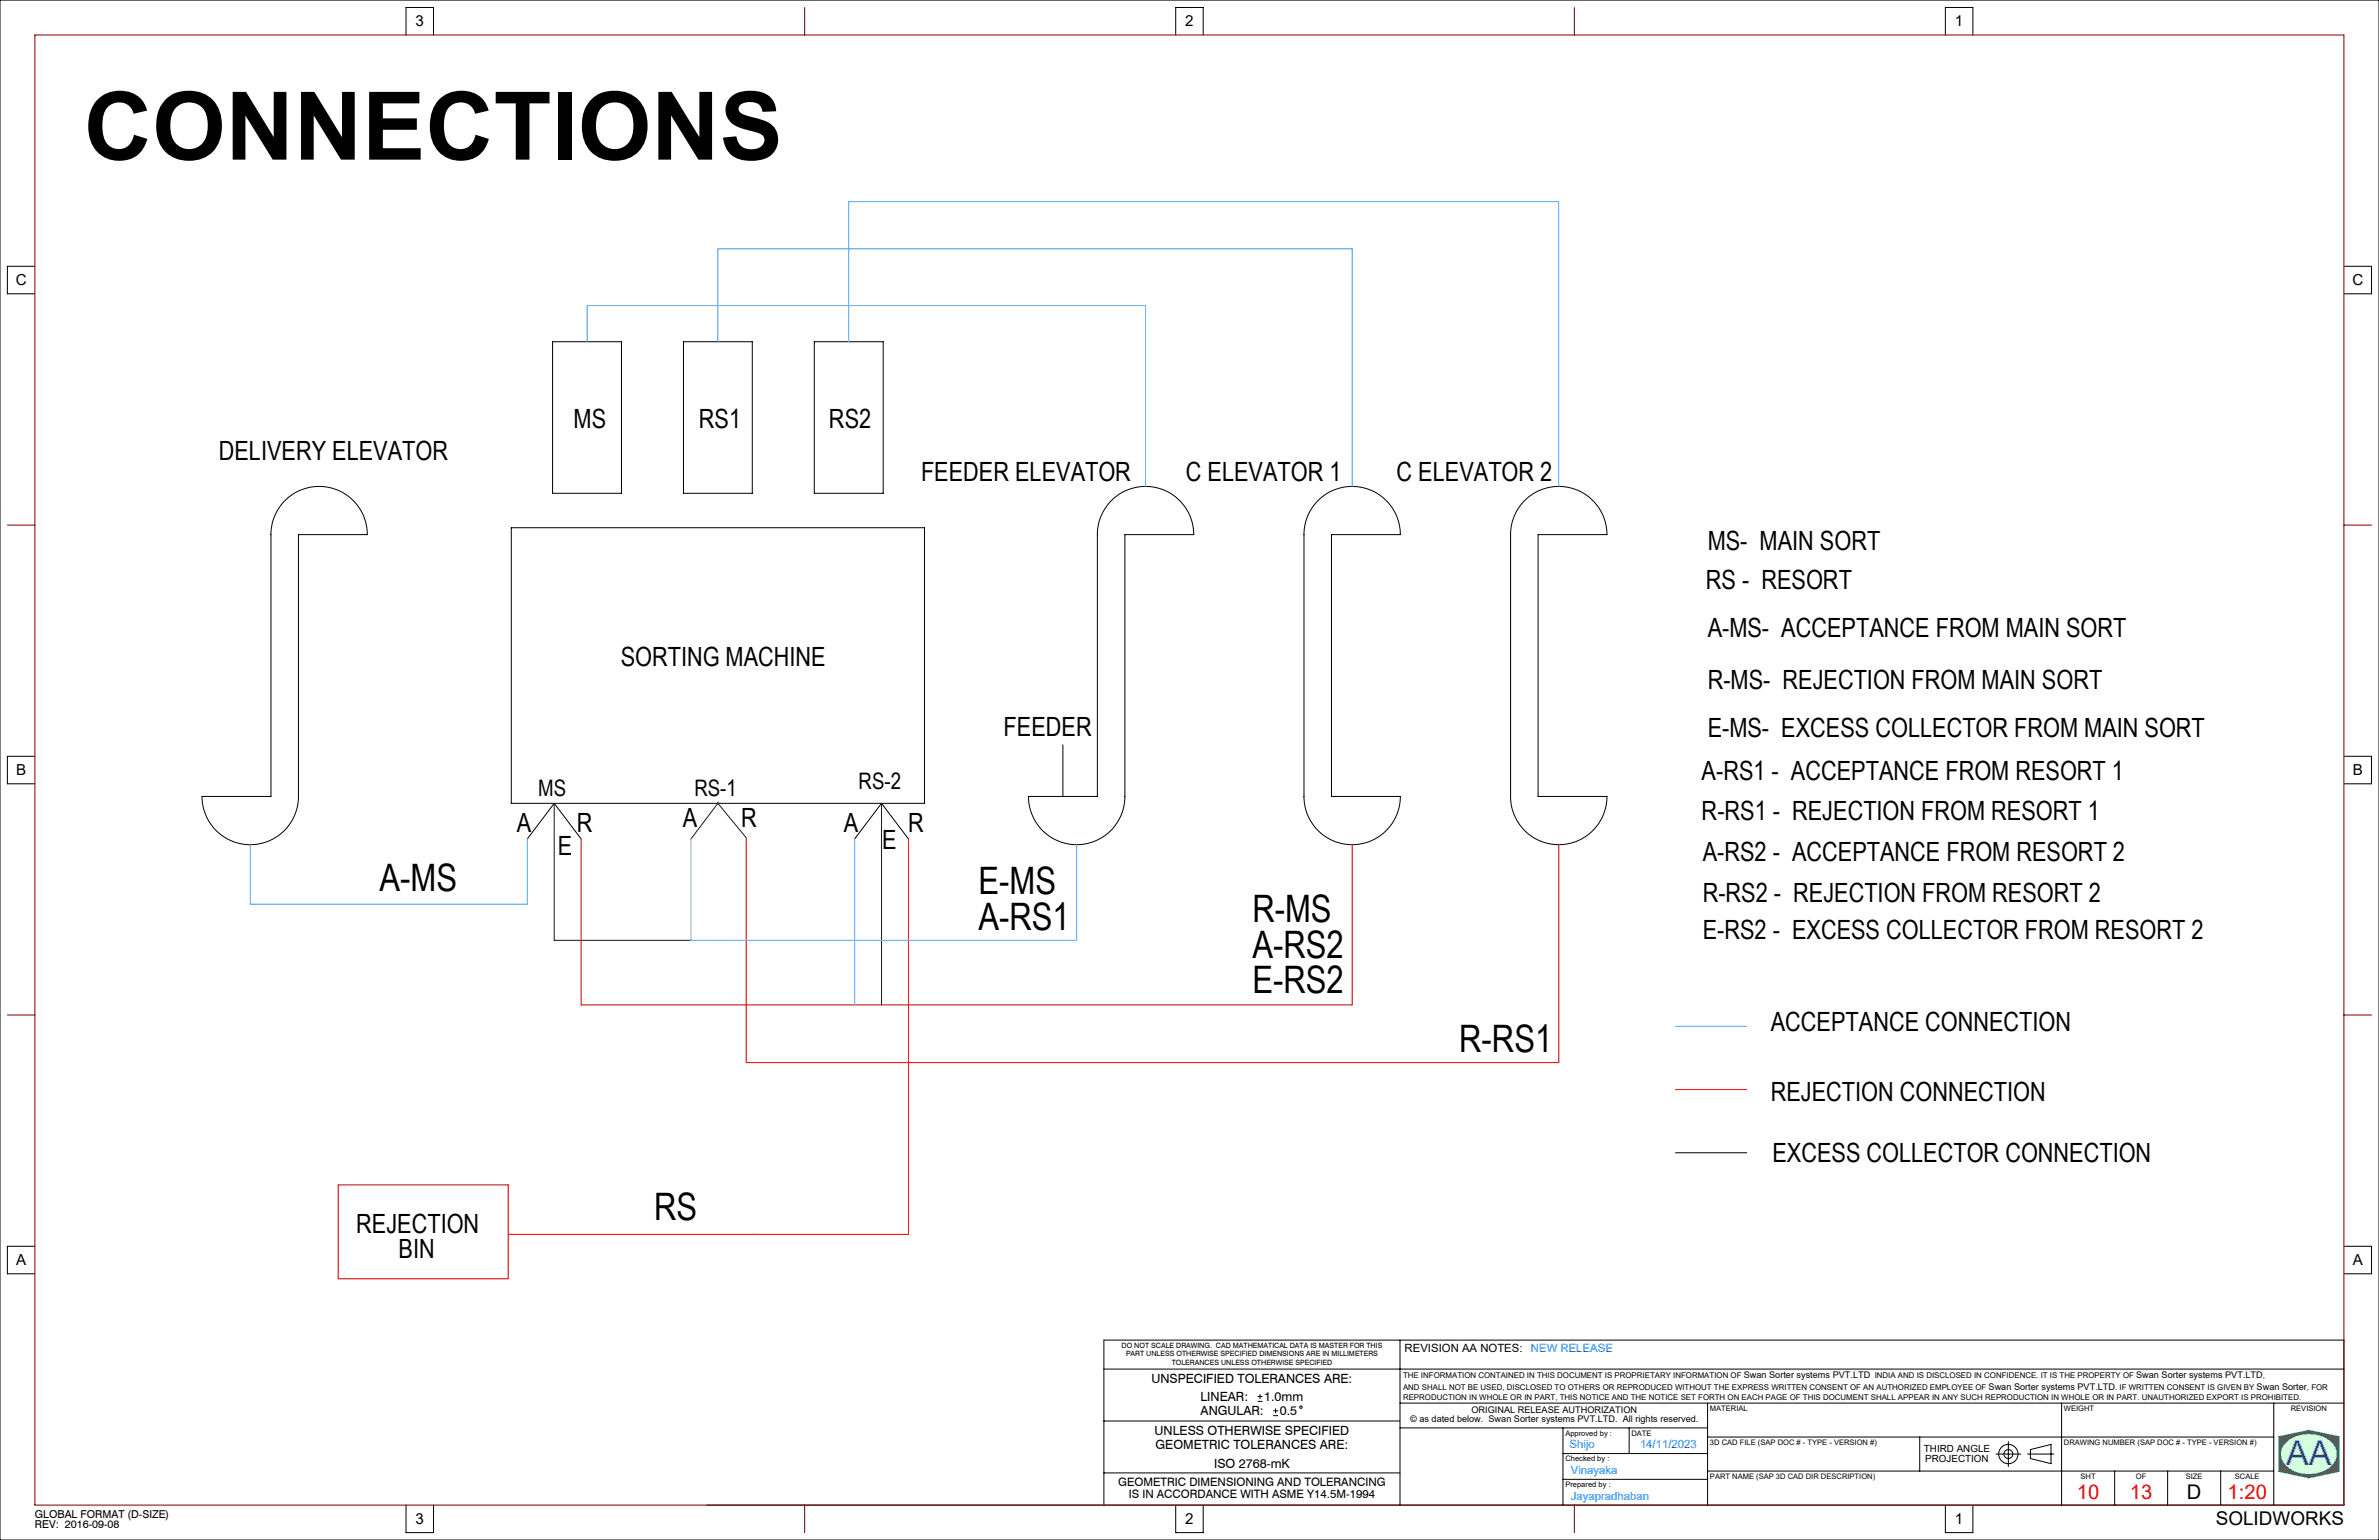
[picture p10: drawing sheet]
<svg xmlns="http://www.w3.org/2000/svg" width="864mm" height="559mm" viewBox="0 0 864 559" stroke-linecap="round" stroke-linejoin="round" font-family="sans-serif">
<defs><g id="words">
<text font-size="34.3" x="30.4" y="57.9">CONNECTIONS</text>
<g font-size="13.7">
<text x="137.8" y="323.5">A-MS</text>
<text x="355.2" y="324.5">E-MS</text>
<text x="454.6" y="334.6">R-MS</text>
<text x="355.2" y="337.4">A-RS1</text>
<text x="454.6" y="347.5">A-RS2</text>
<text x="454.6" y="360.4">E-RS2</text>
<text x="529.7" y="381.6">R-RS1</text>
<text x="237.5" y="442.8">RS</text>
</g>
<text font-size="12.4" fill="#00f" x="829.9" y="531.7">AA</text>
<g font-size="9.6">
<text x="208.2" y="155.3">MS</text>
<text x="253.7" y="155.3">RS1</text>
<text x="300.9" y="155.3">RS2</text>
<text x="79.4" y="166.9">DELIVERY ELEVATOR</text>
<text x="334.3" y="174.6">FEEDER ELEVATOR</text>
<text x="430.5" y="174.6">C ELEVATOR 1</text>
<text x="507" y="174.6">C ELEVATOR 2</text>
<text x="619.9" y="199.4">MS- MAIN SORT</text>
<text x="619.2" y="213.8">RS - RESORT</text>
<text x="619.9" y="231">A-MS- ACCEPTANCE FROM MAIN SORT</text>
<text x="225.3" y="241.6">SORTING MACHINE</text>
<text x="619.9" y="249.9">R-MS- REJECTION FROM MAIN SORT</text>
<text x="364.3" y="267">FEEDER</text>
<text x="619.9" y="267.5">E-MS- EXCESS COLLECTOR FROM MAIN SORT</text>
<text x="617.7" y="282.9">A-RS1 - ACCEPTANCE FROM RESORT 1</text>
<text x="247.8" y="299.9">A</text>
<text x="269" y="299.9">R</text>
<text x="617.7" y="297.6">R-RS1 - REJECTION FROM RESORT 1</text>
<text x="187.6" y="301.9">A</text>
<text x="209.4" y="301.9">R</text>
<text x="306.3" y="301.9">A</text>
<text x="329.6" y="301.9">R</text>
<text x="202.5" y="310.4">E</text>
<text x="320.2" y="308.2">E</text>
<text x="618.1" y="312.6">A-RS2 - ACCEPTANCE FROM RESORT 2</text>
<text x="618.1" y="327.3">R-RS2 - REJECTION FROM RESORT 2</text>
<text x="618.1" y="340.6">E-RS2 - EXCESS COLLECTOR FROM RESORT 2</text>
<text x="642.8" y="374.2">ACCEPTANCE CONNECTION</text>
<text x="642.8" y="399.5">REJECTION CONNECTION</text>
<text x="643.4" y="421.6">EXCESS COLLECTOR CONNECTION</text>
<text x="129.3" y="447.6">REJECTION</text>
<text x="144.7" y="456.6">BIN</text>
</g>
<g font-size="8.2">
<text x="311.7" y="286.4">RS-2</text>
<text x="195.4" y="288.9">MS</text>
<text x="252" y="288.9">RS-1</text>
</g>
<g font-size="7.3" fill="#f00">
<text x="754" y="543.9">10</text>
<text x="773.2" y="543.9">13</text>
<text x="808.6" y="543.9">1:20</text>
</g>
<text font-size="7.3" x="793.9" y="543.9">D</text>
<text font-size="6.9" x="804.3" y="553.3">SOLIDWORKS</text>
<g font-size="5.5">
<text x="150.9" y="9.5">3</text>
<text x="430.3" y="9.5">2</text>
<text x="709.7" y="9.5">1</text>
<text x="5.7" y="103.4">C</text>
<text x="853.9" y="103.4">C</text>
<text x="5.9" y="281.2">B</text>
<text x="854.1" y="281.2">B</text>
<text x="5.9" y="459">A</text>
<text x="854.1" y="459">A</text>
<text x="150.9" y="552.9">3</text>
<text x="430.3" y="552.9">2</text>
<text x="709.7" y="552.9">1</text>
</g>
<g font-size="4.6">
<text x="418" y="501.9">UNSPECIFIED TOLERANCES ARE:</text>
<text x="435.8" y="508.4">LINEAR:</text>
<text x="458.9" y="508.4">1.0mm</text>
<text x="435.8" y="513.6">ANGULAR:</text>
<text x="464.6" y="513.6">0.5</text>
<text x="419.1" y="520.7">UNLESS OTHERWISE SPECIFIED</text>
<text x="419.5" y="525.7">GEOMETRIC TOLERANCES ARE:</text>
<text x="440.8" y="532.5">ISO 2768-mK</text>
</g>
<g font-size="4.2">
<text x="406" y="539">GEOMETRIC DIMENSIONING AND TOLERANCING</text>
<text x="409.7" y="543.7">IS IN ACCORDANCE WITH ASME Y14.5M-1994</text>
</g>
<text font-size="4.1" x="509.9" y="490.5">REVISION AA NOTES:</text>
<g font-size="4.1" fill="#00f">
<text x="555.7" y="490.5">NEW RELEASE</text>
<text x="569.8" y="525.6">Shijo</text>
<text x="595.3" y="525.6">14/11/2023</text>
<text x="570.2" y="534.9">Vinayaka</text>
<text x="570.2" y="544.3">Jayapradhaban</text>
</g>
<g font-size="3.9">
<text x="12.7" y="550.7">GLOBAL FORMAT (D-SIZE)</text>
<text x="12.7" y="554.6">REV: 2016-09-08</text>
</g>
<g font-size="3.6">
<text x="698.4" y="527">THIRD ANGLE</text>
<text x="698.9" y="530.3">PROJECTION</text>
</g>
<g font-size="3.3">
<text x="633" y="500.2">Swan Sorter systems PVT.LTD</text>
<text x="775.5" y="500.2">Swan Sorter systems PVT.LTD</text>
<text x="721.9" y="504.3">Swan Sorter systems PVT.LTD</text>
<text x="819.2" y="504.3">Swan Sorter</text>
<text x="511.9" y="515.8">© as dated below. Swan Sorter systems PVT.LTD. All rights reserved.</text>
<text x="534.2" y="512.7">ORIGINAL RELEASE AUTHORIZATION</text>
</g>
<g font-size="2.9">
<text x="509.3" y="500.2">THE INFORMATION CONTAINED IN THIS DOCUMENT IS PROPRIETARY INFORMATION OF</text>
<text x="680.5" y="500.2">INDIA AND IS DISCLOSED IN CONFIDENCE. IT IS THE PROPERTY OF</text>
<text x="821.4" y="500.2">,</text>
<text x="509.3" y="508.1">REPRODUCTION IN WHOLE OR IN PART, THIS NOTICE AND THE NOTICE SET FORTH ON EACH PAGE OF THIS DOCUMENT SHALL APPEAR IN ANY SUCH REPRODUCTION IN WHOLE OR IN PART. UNAUTHORIZED EXPORT IS PROHIBITED.</text>
<text x="509.3" y="504.3">AND SHALL NOT BE USED, DISCLOSED TO OTHERS OR REPRODUCED WITHOUT THE EXPRESS WRITTEN CONSENT OF AN AUTHORIZED EMPLOYEE OF</text>
<text x="767.8" y="504.3">. IF WRITTEN CONSENT IS GIVEN BY</text>
<text x="837.5" y="504.3">, FOR</text>
</g>
<g font-size="2.7">
<text x="620.7" y="511.9">MATERIAL</text>
<text x="749.2" y="511.9">WEIGHT</text>
<text x="831.6" y="511.9">REVISION</text>
<text x="568.2" y="520.9">Approved by :</text>
<text x="592.2" y="520.9">DATE</text>
<text x="620.7" y="524.2">3D CAD FILE (SAP DOC # - TYPE - VERSION #)</text>
<text x="749.2" y="524.2">DRAWING NUMBER (SAP DOC # - TYPE - VERSION #)</text>
<text x="568.2" y="530.2">Checked by :</text>
<text x="568.2" y="539.6">Prepared by :</text>
<text x="620.7" y="536.6">PART NAME (SAP 3D CAD DIR DESCRIPTION)</text>
<text x="755.3" y="536.6">SHT</text>
<text x="775.4" y="536.6">OF</text>
<text x="793.5" y="536.6">SIZE</text>
<text x="811.3" y="536.6">SCALE</text>
</g>
<g font-size="2.6">
<text x="407.1" y="489.1">DO NOT SCALE DRAWING. CAD MATHEMATICAL DATA IS MASTER FOR THIS</text>
<text x="408.8" y="492.1">PART UNLESS OTHERWISE SPECIFIED DIMENSIONS ARE IN MILLIMETERS</text>
<text x="425.3" y="495.1">TOLERANCES UNLESS OTHERWISE SPECIFIED</text>
</g>
</g></defs>
<path d="M200.6 124h25v55h-25zM248.1 124h25v55h-25zM295.6 124h25v55h-25zM103.2 181.9a17.5 17.5 0 0 1 19.2-4.1 17.5 17.5 0 0 1 10.9 16.2h-25v95a17.5 17.5 0 0 1-17.5 17.5 17.5 17.5 0 0 1-17.5-17.5h25.1v-95a17.4 17.4 0 0 1 4.8-12.1zM185.6 191.5h150v100h-150zM403.2 181.9a17.5 17.5 0 0 1 19.2-4.1 17.5 17.5 0 0 1 11 16.2h-25.1v95a17.5 17.5 0 0 1-17.5 17.5 17.5 17.5 0 0 1-17.5-17.5h25.1v-95a17.4 17.4 0 0 1 4.8-12.1zM478.2 181.9a17.5 17.5 0 0 1 19.2-4.1 17.5 17.5 0 0 1 11 16.2h-25.1v95h25.1a17.5 17.5 0 0 1-17.5 17.5 17.5 17.5 0 0 1-17.5-17.5v-95a17.4 17.4 0 0 1 4.8-12.1zM553.2 181.9a17.5 17.5 0 0 1 19.2-4.1 17.5 17.5 0 0 1 11 16.2h-25.1v95h25.1a17.5 17.5 0 0 1-17.5 17.5 17.5 17.5 0 0 1-17.5-17.5v-95a17.4 17.4 0 0 1 4.8-12.1z" fill="none" stroke="#000" stroke-width=".36"/>
<path d="M827.2 521.3l10.9-2.3 11 2.3v12.6l-11 2.4-10.9-2.4zM829.9 523.5a12.5 12.5 0 0 1 17 .6 6 6 0 0 1-2.9 9.4 12.4 12.4 0 0 1-14.9-2.7 5.5 5.5 0 0 1 .8-7.3z" fill="none" stroke="#00e138" stroke-width=".36"/>
<path d="M827.2 521.3v12.6l10.9 2.4 11-2.4v-12.6l-11-2.3zM830.1 523.3a12.6 12.6 0 0 1 16.9 .9 6 6 0 0 1-2.6 9.1 12.4 12.4 0 0 1-15.3-2.5 5.6 5.6 0 0 1 1-7.5z" fill-rule="evenodd" fill="#0c3"/>
<path d="M830.1 523.3a12.6 12.6 0 0 1 16.9 .9 6 6 0 0 1-2.6 9.1 12.4 12.4 0 0 1-15.3-2.5 5.6 5.6 0 0 1 1-7.5z" fill-rule="evenodd" fill="#d5ffdf"/>
<g fill="none" stroke="#000" stroke-width=".36">
<path d="M0 0h863.6v558.8h-863.6zM147.4 12.7v-10h10v10M426.8 12.7v-10h10v10M706.2 12.7v-10h10v10M12.7 96.6h-10v10h10M850.9 96.6h10v10h-10M12.7 274.4h-10v10h10M385.8 270.3v18.7M850.9 274.4h10v10h-10M191.4 304.4l9.8-12.9 9.8 12.9M310.2 304.4l9.8-12.9 9.8 12.9M608.2 418.3h25.9"/>
<path d="M12.7 452.2h-10v10h10M850.9 452.2h10v10h-10M400.7 496.8h450.2M508.2 486.3v59.8M400.7 515.6h107.5M456.5 508.5h1.8M456.5 506.7h1.8M457.4 505.8v1.8M462.2 513.7h1.7M462.2 511.9h1.7M463.1 511v1.8M508.2 509.1h342.7"/>
<path d="M508.2 518.1h111.7M567.4 518.1v28M591.4 518.1v9.3M619.9 509.1v37M748.4 509.1v37M825.4 509.1v37M400.7 534.5h107.5M567.4 527.4h52.5M567.4 536.8h52.5M619.9 521.4h205.5M619.9 533.8h205.5M696.9 521.4v12.4"/>
<path d="M724.5 527.6h9.1M729.1 523.1v9M736 527.6h9.6M737.1 526l7.4-1.9v7l-7.4-1.9zM767.6 533.8v12.3M786.9 533.8v12.3M806.1 533.8v12.3M147.4 546.1v10h10v-10M400.7 546.1v-59.8h450.2v59.8h-594.4M426.8 546.1v10h10v-10M706.2 546.1v10h10v-10"/>
<circle cx="472.2" cy="510.6" r=".44"/>
<circle cx="729.1" cy="527.6" r="1.62"/>
<circle cx="729.1" cy="527.6" r="3.5"/>
</g>
<path d="M260.6 291.5v-.6" fill="none" stroke="#191924" stroke-width=".36" stroke-dasharray="15.2 1.3 1.3 1.3" stroke-linecap="butt"/>
<path d="M12.7 12.7h838.2v533.4h-838.2zM292.1 2.7v10M571.5 2.7v10M2.7 190.5h10M850.9 190.5h10M2.7 368.3h10M850.9 368.3h10M292.1 546.1v10M571.5 546.1v10" fill="none" stroke="#800000" stroke-width=".36"/>
<path d="M211 304.4v60.2h279.9v-58.1M270.9 304v81.6h295v-79.1M329.8 304.4v143.5h-145.3M608.2 395.4h25.9M122.8 430h61.7v34h-61.7z" fill="none" stroke="#f00" stroke-width=".36"/>
<path d="M201.2 291.5v49.7h49.6M320 291.5v73.1M270.9 304l-10.3-12.5-9.8 12.9" fill="none" stroke="#191924" stroke-width=".36"/>
<path d="M213.1 124v-13.1h202.8v65.6M260.6 124v-33.7h230.3v86.2M308.1 124v-50.8h257.8v103.3M191.4 304.4v23.7h-100.6v-21.6M250.8 304.4v36.8h140v-34.7M310.2 304.4v60.2M608.2 372.4h25.9" fill="none" stroke="#53a9ff" stroke-width=".36"/>
<use href="#words"/>
</svg>
